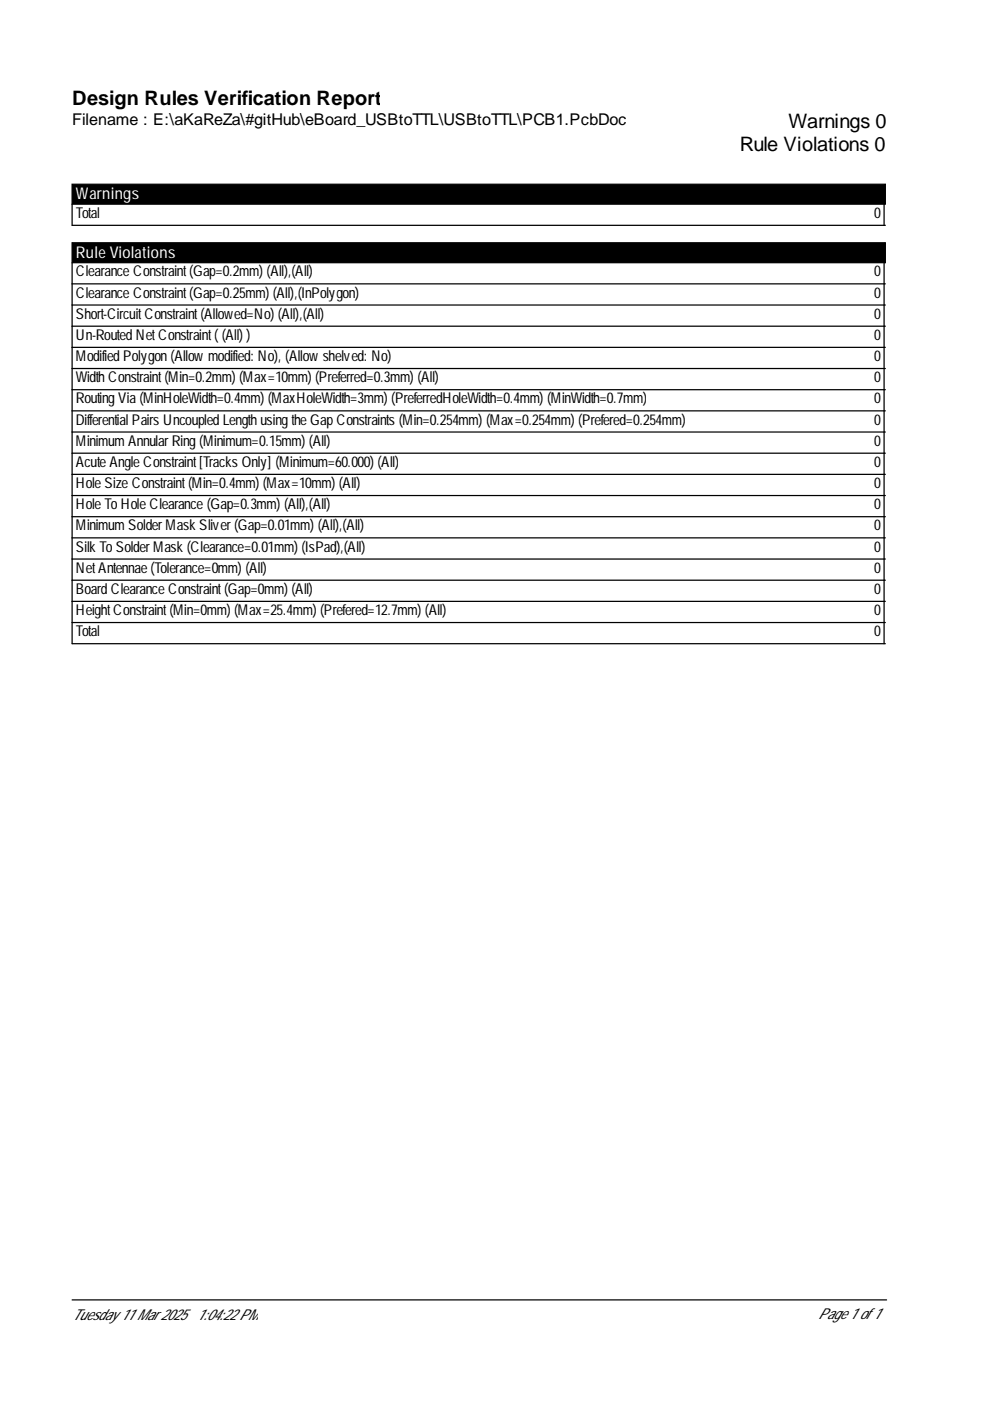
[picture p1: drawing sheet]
<svg xmlns="http://www.w3.org/2000/svg" width="210mm" height="297mm" viewBox="0 0 210 297" stroke-linecap="round" stroke-linejoin="round" font-family="sans-serif">
<defs><g id="words">
<g font-size="4.2">
<text x="15.3" y="22.3">Design Rules Verification Report</text>
<text x="167.1" y="27">Warnings 0</text>
<text x="156.9" y="32.1">Rule Violations 0</text>
</g>
<text font-size="3.4" x="15.3" y="26.6">Filename : E:\aKaReZa\#gitHub\eBoard_USBtoTTL\USBtoTTL\PCB1.PcbDoc</text>
<g font-size="3.4" fill="#fff">
<text x="16.1" y="42.3">Warnings</text>
<text x="16.1" y="54.7">Rule Violations</text>
</g>
<g font-size="3.2">
<text x="16.1" y="46.2">Total</text>
<text x="185.3" y="46.2">0</text>
<text x="16.1" y="58.6">Clearance Constraint(Gap=0.2mm) (All),(All)</text>
<text x="185.3" y="58.6">0</text>
<text x="16.1" y="63.1">Clearance Constraint(Gap=0.25mm) (All),(InPolygon)</text>
<text x="185.3" y="63.1">0</text>
<text x="16.1" y="67.6">Short-CircuitConstraint(Allowed=No) (All),(All)</text>
<text x="185.3" y="67.6">0</text>
<text x="16.1" y="72.1">Un-Routed NetConstraint( (All) )</text>
<text x="16.1" y="76.6">Modified Polygon (Allow modified: No), (Allow shelved: No)</text>
<text x="185.3" y="72.1">0</text>
<text x="185.3" y="76.6">0</text>
<text x="16.1" y="81.1">Width Constraint(Min=0.2mm) (Max=10mm) (Preferred=0.3mm) (All)</text>
<text x="185.3" y="81.1">0</text>
<text x="16.1" y="85.5">Routing Via (MinHoleWidth=0.4mm) (MaxHoleWidth=3mm) (PreferredHoleWidth=0.4mm) (MinWidth=0.7mm)</text>
<text x="185.3" y="85.5">0</text>
<text x="16.1" y="90">Differential Pairs Uncoupled Length using the Gap Constraints (Min=0.254mm) (Max=0.254mm) (Prefered=0.254mm)</text>
<text x="16.1" y="94.5">Minimum AnnularRing (Minimum=0.15mm) (All)</text>
<text x="185.3" y="90">0</text>
<text x="185.3" y="94.5">0</text>
<text x="16.1" y="99">Acute Angle Constraint[Tracks Only] (Minimum=60.000) (All)</text>
<text x="185.3" y="99">0</text>
<text x="16.1" y="103.5">Hole Size Constraint(Min=0.4mm) (Max=10mm) (All)</text>
<text x="16.1" y="108">Hole To Hole Clearance (Gap=0.3mm) (All),(All)</text>
<text x="185.3" y="103.5">0</text>
<text x="185.3" y="108">0</text>
<text x="16.1" y="112.5">Minimum SolderMask Sliver(Gap=0.01mm) (All),(All)</text>
<text x="185.3" y="112.5">0</text>
<text x="16.1" y="117">Silk To SolderMask (Clearance=0.01mm) (IsPad),(All)</text>
<text x="185.3" y="117">0</text>
<text x="16.1" y="121.4">NetAntennae (Tolerance=0mm) (All)</text>
<text x="16.1" y="125.9">Board Clearance Constraint(Gap=0mm) (All)</text>
<text x="185.3" y="121.4">0</text>
<text x="185.3" y="125.9">0</text>
<text x="16.1" y="130.4">HeightConstraint(Min=0mm) (Max=25.4mm) (Prefered=12.7mm) (All)</text>
<text x="185.3" y="130.4">0</text>
<text x="16.1" y="134.9">Total</text>
<text x="185.3" y="134.9">0</text>
<text x="15.3" y="279.8">Tuesday 11 Mar2025</text>
<text x="41.7" y="279.8">1:04:22 PM</text>
<text x="173.5" y="279.6">Page 1 of1</text>
</g>
</g></defs>
<path d="M15.3 39.1h172.4v4.2h-172.4zM15.3 51.5h172.4v4.2h-172.4z" fill="#000" stroke="#000" stroke-width=".26"/>
<g fill="none" stroke="#000" stroke-width=".26">
<path d="M15.3 43.3v4.5h172.4M15.3 55.7v80.8h172.4M187.4 43.3v4.5M187.4 55.7v80.8M15.3 60.2h172.4M15.3 64.7h172.4M15.3 69.2h172.4M15.3 73.6h172.4M15.3 78.1h172.4M15.3 82.6h172.4M15.3 87.1h172.4M15.3 91.6h172.4"/>
<path d="M15.3 96.1h172.4M15.3 100.6h172.4M15.3 105.1h172.4M15.3 109.6h172.4M15.3 114h172.4M15.3 118.5h172.4M15.3 123h172.4M15.3 127.5h172.4M15.3 132h172.4M15.3 275.6h172.7"/>
</g>
<use href="#words"/>
</svg>
